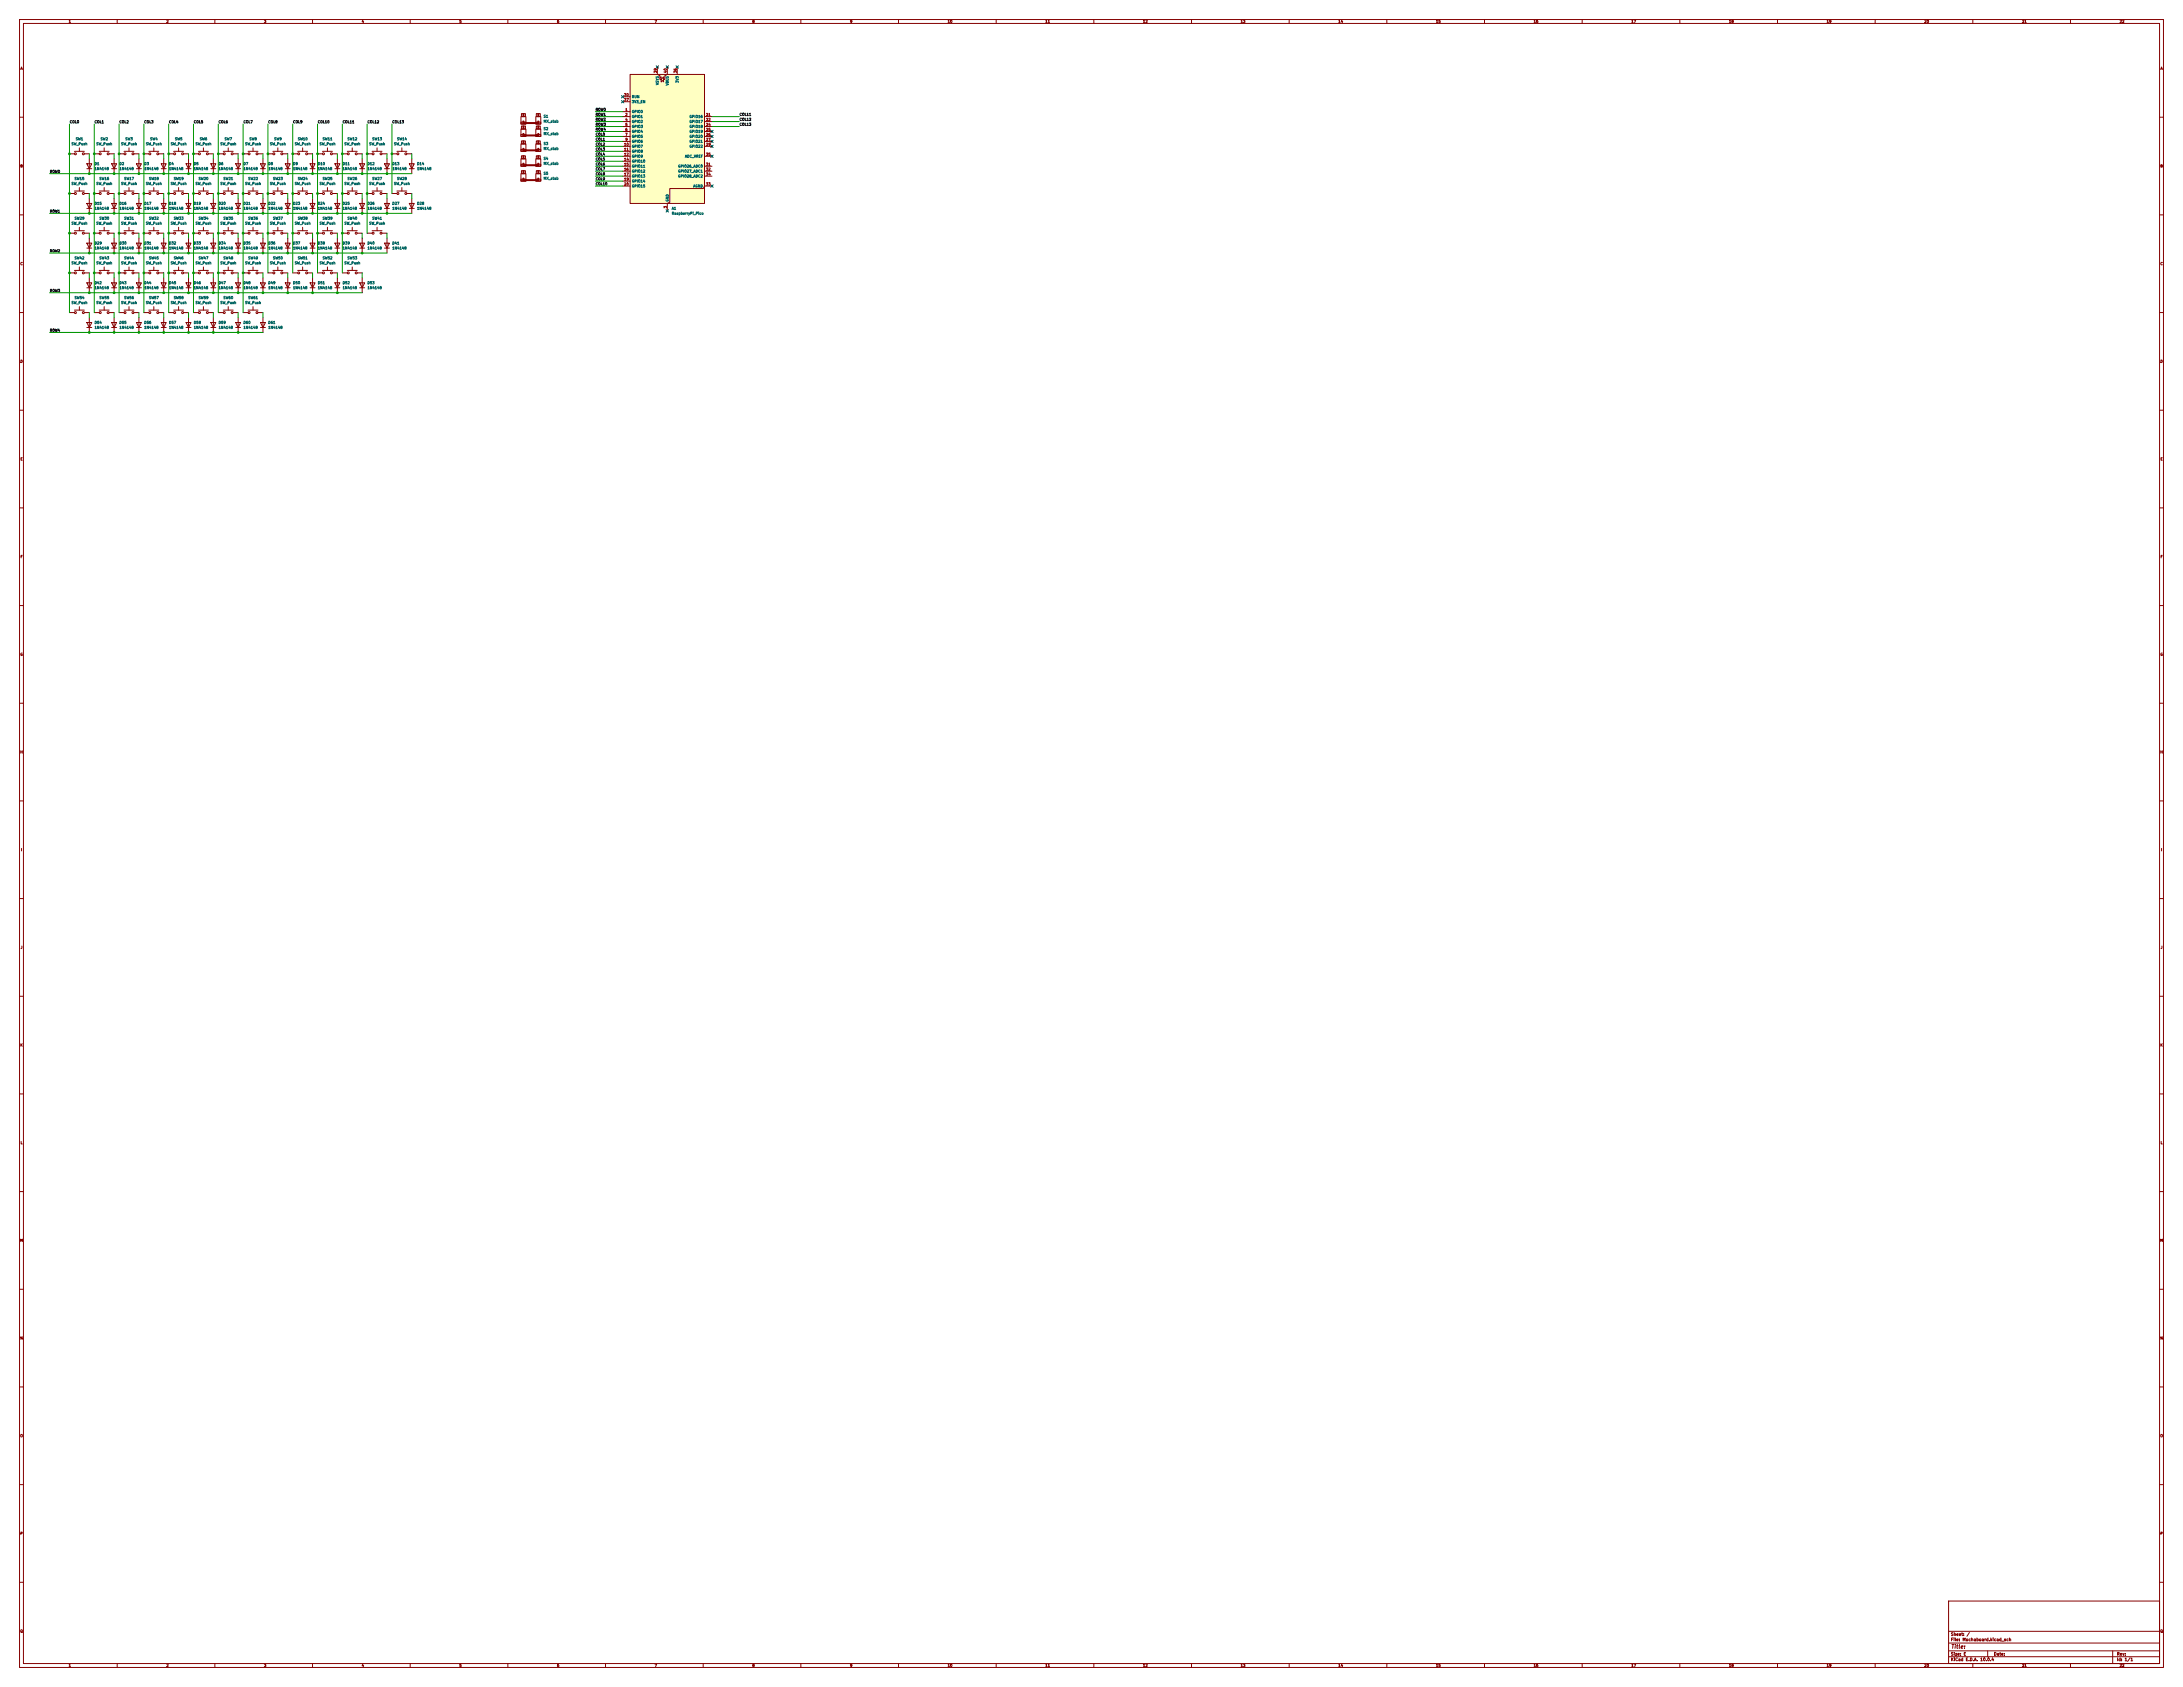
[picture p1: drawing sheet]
<svg xmlns="http://www.w3.org/2000/svg" width="1118mm" height="864mm" viewBox="0 0 1118 864" stroke-linecap="round" stroke-linejoin="round" font-family="sans-serif">
<defs><g id="words">
<text font-size="2" fill="#840000" x="999" y="844">Title:</text>
<g font-size="1.5" fill="#840000">
<text x="999" y="838">Sheet: /</text>
<text x="999" y="840">File: Mochaboard.kicad_sch</text>
<text x="999" y="851">KiCad E.D.A. 10.0.4</text>
<text x="999" y="848">Size: E</text>
<text x="1021" y="848">Date:</text>
<text x="1084" y="848">Rev:</text>
<text x="1084" y="851">Id: 1/1</text>
</g>
<g font-size="1.3" fill="#840000">
<text x="35" y="12">1</text>
<text x="85" y="12">2</text>
<text x="135" y="12">3</text>
<text x="185" y="12">4</text>
<text x="235" y="12">5</text>
<text x="285" y="12">6</text>
<text x="335" y="12">7</text>
<text x="385" y="12">8</text>
<text x="435" y="12">9</text>
<text x="485" y="12">10</text>
<text x="535" y="12">11</text>
<text x="585" y="12">12</text>
<text x="635" y="12">13</text>
<text x="685" y="12">14</text>
<text x="735" y="12">15</text>
<text x="785" y="12">16</text>
<text x="835" y="12">17</text>
<text x="885" y="12">18</text>
<text x="935" y="12">19</text>
<text x="985" y="12">20</text>
<text x="1035" y="12">21</text>
<text x="1085" y="12">22</text>
<text x="10" y="36">A</text>
<text x="1106" y="36">A</text>
<text x="10" y="86">B</text>
<text x="1106" y="86">B</text>
<text x="10" y="136">C</text>
<text x="1106" y="136">C</text>
<text x="10" y="186">D</text>
<text x="1106" y="186">D</text>
<text x="10" y="236">E</text>
<text x="1106" y="236">E</text>
<text x="10" y="286">F</text>
<text x="1106" y="286">F</text>
<text x="10" y="336">G</text>
<text x="1106" y="336">G</text>
<text x="10" y="386">H</text>
<text x="1106" y="386">H</text>
<text x="11" y="436">I</text>
<text x="1106" y="436">I</text>
<text x="10" y="486">J</text>
<text x="1106" y="486">J</text>
<text x="10" y="536">K</text>
<text x="1106" y="536">K</text>
<text x="10" y="586">L</text>
<text x="1106" y="586">L</text>
<text x="10" y="636">M</text>
<text x="1106" y="636">M</text>
<text x="10" y="686">N</text>
<text x="1106" y="686">N</text>
<text x="10" y="736">O</text>
<text x="1106" y="736">O</text>
<text x="10" y="786">P</text>
<text x="1106" y="786">P</text>
<text x="10" y="836">Q</text>
<text x="1106" y="836">Q</text>
<text x="35" y="854">1</text>
<text x="85" y="854">2</text>
<text x="135" y="854">3</text>
<text x="185" y="854">4</text>
<text x="235" y="854">5</text>
<text x="285" y="854">6</text>
<text x="335" y="854">7</text>
<text x="385" y="854">8</text>
<text x="435" y="854">9</text>
<text x="485" y="854">10</text>
<text x="535" y="854">11</text>
<text x="585" y="854">12</text>
<text x="635" y="854">13</text>
<text x="685" y="854">14</text>
<text x="735" y="854">15</text>
<text x="785" y="854">16</text>
<text x="835" y="854">17</text>
<text x="885" y="854">18</text>
<text x="935" y="854">19</text>
<text x="985" y="854">20</text>
<text x="1035" y="854">21</text>
<text x="1085" y="854">22</text>
</g>
<g font-size="1.3" fill="#a90000">
<text x="337" y="38" transform="rotate(-90 337 38)">39</text>
<text x="342" y="38" transform="rotate(-90 342 38)">40</text>
<text x="347" y="38" transform="rotate(-90 347 38)">36</text>
<text x="319" y="50">30</text>
<text x="319" y="52">37</text>
<text x="320" y="57">1</text>
<text x="320" y="60">2</text>
<text x="361" y="60">21</text>
<text x="320" y="62">4</text>
<text x="320" y="65">5</text>
<text x="361" y="62">22</text>
<text x="361" y="65">24</text>
<text x="320" y="67">6</text>
<text x="320" y="70">7</text>
<text x="361" y="67">25</text>
<text x="361" y="70">26</text>
<text x="319" y="75">10</text>
<text x="319" y="77">11</text>
<text x="320" y="72">9</text>
<text x="361" y="72">27</text>
<text x="361" y="75">29</text>
<text x="319" y="80">12</text>
<text x="319" y="83">14</text>
<text x="361" y="80">35</text>
<text x="319" y="85">15</text>
<text x="319" y="88">16</text>
<text x="361" y="85">31</text>
<text x="361" y="88">32</text>
<text x="319" y="90">17</text>
<text x="319" y="93">19</text>
<text x="319" y="95">20</text>
<text x="361" y="95">33</text>
<text x="361" y="90">34</text>
<text x="342" y="107" transform="rotate(-90 342 107)">3</text>
</g>
<g font-size="1.3" fill="#006464">
<text x="338" y="44" transform="rotate(-90 338 44)">VSYS</text>
<text x="343" y="44" transform="rotate(-90 343 44)">VBUS</text>
<text x="348" y="43" transform="rotate(-90 348 43)">3V3</text>
<text x="323" y="51">RUN</text>
<text x="323" y="53">3V3_EN</text>
<text x="323" y="58">GPIO0</text>
<text x="278" y="63">MX_stab</text>
<text x="278" y="61">S1</text>
<text x="323" y="61">GPIO1</text>
<text x="323" y="63">GPIO2</text>
<text x="323" y="66">GPIO3</text>
<text x="353" y="61">GPIO16</text>
<text x="353" y="63">GPIO17</text>
<text x="353" y="66">GPIO18</text>
<text x="278" y="69">MX_stab</text>
<text x="278" y="67">S2</text>
<text x="323" y="68">GPIO4</text>
<text x="323" y="71">GPIO5</text>
<text x="353" y="68">GPIO19</text>
<text x="353" y="71">GPIO20</text>
<text x="36" y="75">SW_Push</text>
<text x="39" y="72">SW1</text>
<text x="49" y="75">SW_Push</text>
<text x="51" y="72">SW2</text>
<text x="62" y="75">SW_Push</text>
<text x="64" y="72">SW3</text>
<text x="75" y="75">SW_Push</text>
<text x="77" y="72">SW4</text>
<text x="87" y="75">SW_Push</text>
<text x="89" y="72">SW5</text>
<text x="100" y="75">SW_Push</text>
<text x="102" y="72">SW6</text>
<text x="113" y="75">SW_Push</text>
<text x="115" y="72">SW7</text>
<text x="125" y="75">SW_Push</text>
<text x="128" y="72">SW8</text>
<text x="138" y="75">SW_Push</text>
<text x="140" y="72">SW9</text>
<text x="151" y="75">SW_Push</text>
<text x="152" y="72">SW10</text>
<text x="163" y="75">SW_Push</text>
<text x="165" y="72">SW11</text>
<text x="176" y="75">SW_Push</text>
<text x="178" y="72">SW12</text>
<text x="189" y="75">SW_Push</text>
<text x="190" y="72">SW13</text>
<text x="202" y="75">SW_Push</text>
<text x="203" y="72">SW14</text>
<text x="278" y="77">MX_stab</text>
<text x="278" y="75">S3</text>
<text x="323" y="73">GPIO6</text>
<text x="323" y="76">GPIO7</text>
<text x="353" y="73">GPIO21</text>
<text x="353" y="76">GPIO22</text>
<text x="278" y="82">S4</text>
<text x="323" y="78">GPIO8</text>
<text x="323" y="81">GPIO9</text>
<text x="323" y="84">GPIO10</text>
<text x="351" y="81">ADC_VREF</text>
<text x="48" y="85">D1</text>
<text x="48" y="87">1N4148</text>
<text x="61" y="85">D2</text>
<text x="61" y="87">1N4148</text>
<text x="74" y="85">D3</text>
<text x="74" y="87">1N4148</text>
<text x="86" y="85">D4</text>
<text x="86" y="87">1N4148</text>
<text x="99" y="85">D5</text>
<text x="99" y="87">1N4148</text>
<text x="112" y="85">D6</text>
<text x="112" y="87">1N4148</text>
<text x="124" y="85">D7</text>
<text x="124" y="87">1N4148</text>
<text x="137" y="85">D8</text>
<text x="137" y="87">1N4148</text>
<text x="150" y="85">D9</text>
<text x="150" y="87">1N4148</text>
<text x="163" y="85">D10</text>
<text x="163" y="87">1N4148</text>
<text x="175" y="85">D11</text>
<text x="175" y="87">1N4148</text>
<text x="188" y="85">D12</text>
<text x="188" y="87">1N4148</text>
<text x="201" y="85">D13</text>
<text x="201" y="87">1N4148</text>
<text x="213" y="85">D14</text>
<text x="213" y="87">1N4148</text>
<text x="278" y="85">MX_stab</text>
<text x="278" y="90">S5</text>
<text x="323" y="86">GPIO11</text>
<text x="323" y="89">GPIO12</text>
<text x="347" y="86">GPIO26_ADC0</text>
<text x="347" y="89">GPIO27_ADC1</text>
<text x="36" y="95">SW_Push</text>
<text x="38" y="92">SW15</text>
<text x="49" y="95">SW_Push</text>
<text x="51" y="92">SW16</text>
<text x="62" y="95">SW_Push</text>
<text x="63" y="92">SW17</text>
<text x="75" y="95">SW_Push</text>
<text x="76" y="92">SW18</text>
<text x="87" y="95">SW_Push</text>
<text x="89" y="92">SW19</text>
<text x="100" y="95">SW_Push</text>
<text x="101" y="92">SW20</text>
<text x="113" y="95">SW_Push</text>
<text x="114" y="92">SW21</text>
<text x="125" y="95">SW_Push</text>
<text x="127" y="92">SW22</text>
<text x="138" y="95">SW_Push</text>
<text x="140" y="92">SW23</text>
<text x="151" y="95">SW_Push</text>
<text x="152" y="92">SW24</text>
<text x="163" y="95">SW_Push</text>
<text x="165" y="92">SW25</text>
<text x="176" y="95">SW_Push</text>
<text x="178" y="92">SW26</text>
<text x="189" y="95">SW_Push</text>
<text x="190" y="92">SW27</text>
<text x="202" y="95">SW_Push</text>
<text x="203" y="92">SW28</text>
<text x="278" y="92">MX_stab</text>
<text x="323" y="91">GPIO13</text>
<text x="323" y="94">GPIO14</text>
<text x="347" y="91">GPIO28_ADC2</text>
<text x="323" y="96">GPIO15</text>
<text x="355" y="96">AGND</text>
<text x="48" y="105">D15</text>
<text x="48" y="108">1N4148</text>
<text x="61" y="105">D16</text>
<text x="61" y="108">1N4148</text>
<text x="74" y="105">D17</text>
<text x="74" y="108">1N4148</text>
<text x="86" y="105">D18</text>
<text x="86" y="108">1N4148</text>
<text x="99" y="105">D19</text>
<text x="99" y="108">1N4148</text>
<text x="112" y="105">D20</text>
<text x="112" y="108">1N4148</text>
<text x="124" y="105">D21</text>
<text x="124" y="108">1N4148</text>
<text x="137" y="105">D22</text>
<text x="137" y="108">1N4148</text>
<text x="150" y="105">D23</text>
<text x="150" y="108">1N4148</text>
<text x="163" y="105">D24</text>
<text x="163" y="108">1N4148</text>
<text x="175" y="105">D25</text>
<text x="175" y="108">1N4148</text>
<text x="188" y="105">D26</text>
<text x="188" y="108">1N4148</text>
<text x="201" y="105">D27</text>
<text x="201" y="108">1N4148</text>
<text x="213" y="105">D28</text>
<text x="213" y="108">1N4148</text>
<text x="343" y="103" transform="rotate(-90 343 103)">GND</text>
<text x="344" y="108">A1</text>
<text x="38" y="113">SW29</text>
<text x="51" y="113">SW30</text>
<text x="63" y="113">SW31</text>
<text x="76" y="113">SW32</text>
<text x="89" y="113">SW33</text>
<text x="101" y="113">SW34</text>
<text x="114" y="113">SW35</text>
<text x="127" y="113">SW36</text>
<text x="140" y="113">SW37</text>
<text x="152" y="113">SW38</text>
<text x="165" y="113">SW39</text>
<text x="178" y="113">SW40</text>
<text x="190" y="113">SW41</text>
<text x="344" y="110">RaspberryPi_Pico</text>
<text x="36" y="115">SW_Push</text>
<text x="49" y="115">SW_Push</text>
<text x="62" y="115">SW_Push</text>
<text x="75" y="115">SW_Push</text>
<text x="87" y="115">SW_Push</text>
<text x="100" y="115">SW_Push</text>
<text x="113" y="115">SW_Push</text>
<text x="125" y="115">SW_Push</text>
<text x="138" y="115">SW_Push</text>
<text x="151" y="115">SW_Push</text>
<text x="163" y="115">SW_Push</text>
<text x="176" y="115">SW_Push</text>
<text x="189" y="115">SW_Push</text>
<text x="48" y="125">D29</text>
<text x="61" y="125">D30</text>
<text x="74" y="125">D31</text>
<text x="86" y="125">D32</text>
<text x="99" y="125">D33</text>
<text x="112" y="125">D34</text>
<text x="124" y="125">D35</text>
<text x="137" y="125">D36</text>
<text x="150" y="125">D37</text>
<text x="163" y="125">D38</text>
<text x="175" y="125">D39</text>
<text x="188" y="125">D40</text>
<text x="201" y="125">D41</text>
<text x="48" y="128">1N4148</text>
<text x="61" y="128">1N4148</text>
<text x="74" y="128">1N4148</text>
<text x="86" y="128">1N4148</text>
<text x="99" y="128">1N4148</text>
<text x="112" y="128">1N4148</text>
<text x="124" y="128">1N4148</text>
<text x="137" y="128">1N4148</text>
<text x="150" y="128">1N4148</text>
<text x="163" y="128">1N4148</text>
<text x="175" y="128">1N4148</text>
<text x="188" y="128">1N4148</text>
<text x="201" y="128">1N4148</text>
<text x="36" y="136">SW_Push</text>
<text x="38" y="133">SW42</text>
<text x="49" y="136">SW_Push</text>
<text x="51" y="133">SW43</text>
<text x="62" y="136">SW_Push</text>
<text x="63" y="133">SW44</text>
<text x="75" y="136">SW_Push</text>
<text x="76" y="133">SW45</text>
<text x="87" y="136">SW_Push</text>
<text x="89" y="133">SW46</text>
<text x="100" y="136">SW_Push</text>
<text x="101" y="133">SW47</text>
<text x="113" y="136">SW_Push</text>
<text x="114" y="133">SW48</text>
<text x="125" y="136">SW_Push</text>
<text x="127" y="133">SW49</text>
<text x="138" y="136">SW_Push</text>
<text x="140" y="133">SW50</text>
<text x="151" y="136">SW_Push</text>
<text x="152" y="133">SW51</text>
<text x="163" y="136">SW_Push</text>
<text x="165" y="133">SW52</text>
<text x="176" y="136">SW_Push</text>
<text x="178" y="133">SW53</text>
<text x="48" y="146">D42</text>
<text x="48" y="148">1N4148</text>
<text x="61" y="146">D43</text>
<text x="61" y="148">1N4148</text>
<text x="74" y="146">D44</text>
<text x="74" y="148">1N4148</text>
<text x="86" y="146">D45</text>
<text x="86" y="148">1N4148</text>
<text x="99" y="146">D46</text>
<text x="99" y="148">1N4148</text>
<text x="112" y="146">D47</text>
<text x="112" y="148">1N4148</text>
<text x="124" y="146">D48</text>
<text x="124" y="148">1N4148</text>
<text x="137" y="146">D49</text>
<text x="137" y="148">1N4148</text>
<text x="150" y="146">D50</text>
<text x="150" y="148">1N4148</text>
<text x="163" y="146">D51</text>
<text x="163" y="148">1N4148</text>
<text x="175" y="146">D52</text>
<text x="175" y="148">1N4148</text>
<text x="188" y="146">D53</text>
<text x="188" y="148">1N4148</text>
<text x="36" y="156">SW_Push</text>
<text x="38" y="153">SW54</text>
<text x="49" y="156">SW_Push</text>
<text x="51" y="153">SW55</text>
<text x="62" y="156">SW_Push</text>
<text x="63" y="153">SW56</text>
<text x="75" y="156">SW_Push</text>
<text x="76" y="153">SW57</text>
<text x="87" y="156">SW_Push</text>
<text x="89" y="153">SW58</text>
<text x="100" y="156">SW_Push</text>
<text x="101" y="153">SW59</text>
<text x="113" y="156">SW_Push</text>
<text x="114" y="153">SW60</text>
<text x="125" y="156">SW_Push</text>
<text x="127" y="153">SW61</text>
<text x="48" y="166">D54</text>
<text x="61" y="166">D55</text>
<text x="74" y="166">D56</text>
<text x="86" y="166">D57</text>
<text x="99" y="166">D58</text>
<text x="112" y="166">D59</text>
<text x="124" y="166">D60</text>
<text x="137" y="166">D61</text>
<text x="48" y="169">1N4148</text>
<text x="61" y="169">1N4148</text>
<text x="74" y="169">1N4148</text>
<text x="86" y="169">1N4148</text>
<text x="99" y="169">1N4148</text>
<text x="112" y="169">1N4148</text>
<text x="124" y="169">1N4148</text>
<text x="137" y="169">1N4148</text>
</g>
<g font-size="1.3" fill="#0f0f0f">
<text x="305" y="57">ROW0</text>
<text x="305" y="60">ROW1</text>
<text x="378" y="60">COL11</text>
<text x="36" y="63">COL0</text>
<text x="48" y="63">COL1</text>
<text x="61" y="63">COL2</text>
<text x="74" y="63">COL3</text>
<text x="86" y="63">COL4</text>
<text x="99" y="63">COL5</text>
<text x="112" y="63">COL6</text>
<text x="124" y="63">COL7</text>
<text x="137" y="63">COL8</text>
<text x="150" y="63">COL9</text>
<text x="163" y="63">COL10</text>
<text x="175" y="63">COL11</text>
<text x="188" y="63">COL12</text>
<text x="201" y="63">COL13</text>
<text x="305" y="65">ROW3</text>
<text x="305" y="62">ROW2</text>
<text x="378" y="62">COL12</text>
<text x="378" y="65">COL13</text>
<text x="305" y="70">COL0</text>
<text x="305" y="67">ROW4</text>
<text x="305" y="77">COL3</text>
<text x="305" y="72">COL1</text>
<text x="305" y="75">COL2</text>
<text x="305" y="80">COL4</text>
<text x="305" y="82">COL5</text>
<text x="25" y="89">ROW0</text>
<text x="305" y="85">COL6</text>
<text x="305" y="88">COL7</text>
<text x="305" y="93">COL9</text>
<text x="305" y="90">COL8</text>
<text x="305" y="95">COL10</text>
<text x="25" y="109">ROW1</text>
<text x="25" y="129">ROW2</text>
<text x="25" y="150">ROW3</text>
<text x="25" y="170">ROW4</text>
</g>
</g></defs>
<g fill="none" stroke="#840000" stroke-width=".51">
<path d="M10 10h1098v844h-1098zM12 12h1094v840h-1094zM60 10v2M110 10v2M160 10v2M210 10v2M260 10v2M310 10v2M360 10v2M410 10v2M460 10v2M510 10v2"/>
<path d="M560 10v2M610 10v2M660 10v2M710 10v2M760 10v2M810 10v2M860 10v2M910 10v2M960 10v2M1010 10v2M1060 10v2M10 60h2"/>
<path d="M36 79h2M38 77h5M41 76v1M43 79h3M48 79h3M51 77h5M53 76v1M56 79h2M61 79h2M63 77h6M66 76v1M69 79h2"/>
<path d="M86 79h3M89 77h5M91 76v1M94 79h3M99 79h3M102 77h5M104 76v1M107 79h2M112 79h2M114 77h5M117 76v1M119 79h3"/>
<path d="M124 79h3M127 77h5M130 76v1M132 79h3M150 79h2M152 77h5M155 76v1M157 79h3M163 79h2M165 77h5M168 76v1M170 79h3"/>
<path d="M1106 60h2M36 99h2M38 98h5M41 96v2M43 99h3M44 84h3l-1 2zM44 86h3M46 81v8M48 99h3M51 98h5M53 96v2M56 99h2"/>
<path d="M57 84h3l-2 2zM57 86h3M58 81v8M61 99h2M63 98h6M66 96v2M69 99h2M74 99h2M76 98h5M79 96v2M81 99h3M108 84h2l-1 2z"/>
<path d="M108 86h2M109 81v8M112 99h2M114 98h5M117 96v2M119 99h3M121 84h2l-1 2zM121 86h2M122 81v8M124 99h3M127 98h5M130 96v2"/>
<path d="M132 99h3M133 84h3l-1 2zM133 86h3M135 81v8M146 84h3l-2 2zM146 86h3M147 81v8M159 84h2l-1 2zM159 86h2M160 81v8M163 99h2M165 98h5"/>
<path d="M168 96v2M170 99h3M267 89h2v4h-2zM267 92h2v1h-2zM267 87h2v2h-2zM268 87v2zM268 92h8h-8zM268 91v1zM274 89h3v4h-3zM274 92h3v1h-3zM275 87h2v2h-2zM275 87h1v2h-1z"/>
<path d="M275 91h1v1h-1zM10 110h2M44 104h3l-1 3zM44 107h3M46 102v7M57 104h3l-2 3zM57 107h3M58 102v7M83 104h2l-1 3zM83 107h2M84 102v7M86 119h3"/>
<path d="M89 118h5M91 116v2M94 119h3M99 119h3M102 118h5M104 116v2M107 119h2M108 104h2l-1 3zM108 107h2M109 102v7M112 119h2M114 118h5"/>
<path d="M117 116v2M119 119h3M121 104h2l-1 3zM121 107h2M122 102v7M124 119h3M127 118h5M130 116v2M132 119h3M133 104h3l-1 3zM133 107h3M135 102v7"/>
<path d="M159 104h2l-1 3zM159 107h2M160 102v7M1106 110h2M83 124h2l-1 3zM83 127h2M84 122v8M95 124h3l-1 3zM95 127h3M97 122v8M99 140h3M102 138h5"/>
<path d="M104 137v1M107 140h2M108 124h2l-1 3zM108 127h2M109 122v8M112 140h2M114 138h5M117 137v1M119 140h3M121 124h2l-1 3zM121 127h2M122 122v8"/>
<path d="M124 140h3M127 138h5M130 137v1M132 140h3M133 124h3l-1 3zM133 127h3M135 122v8M146 124h3l-2 3zM146 127h3M147 122v8M159 124h2l-1 3zM159 127h2"/>
<path d="M160 122v8M163 140h2M165 138h5M168 137v1M170 140h3M38 159h5M41 157v2M51 159h5M53 157v2M63 159h6M66 157v2M76 159h5"/>
<path d="M79 157v2M10 160h2M36 160h2M43 160h3M44 165h3l-1 3zM44 168h3M46 163v7M48 160h3M56 160h2M57 165h3l-2 3zM57 168h3M58 163v7"/>
<path d="M61 160h2M69 160h2M70 165h2l-1 3zM70 168h2M71 163v7M74 160h2M81 160h3M1106 160h2M10 210h2M1106 210h2M10 260h2M1106 260h2"/>
<path d="M10 310h2M1106 310h2M10 360h2M1106 360h2M10 410h2M1106 410h2M10 460h2M1106 460h2M10 510h2M1106 510h2M10 560h2M1106 560h2"/>
<path d="M10 610h2M1106 610h2M10 660h2M1106 660h2M10 710h2M1106 710h2M10 760h2M1106 760h2M10 810h2M998 820h108v32h-108zM1106 810h2M998 835h108"/>
<path d="M60 852v2M110 852v2M160 852v2M210 852v2M260 852v2M310 852v2M360 852v2M410 852v2M460 852v2M510 852v2M560 852v2M610 852v2"/>
<path d="M660 852v2M710 852v2M760 852v2M810 852v2M860 852v2M910 852v2M960 852v2M998 848h108M998 845h108M998 841h108M1010 852v2M1018 845v3"/>
<path d="M1060 852v2M1082 845v7"/>
<circle cx="39" cy="79" r=".5"/>
<circle cx="43" cy="79" r=".5"/>
<circle cx="51" cy="79" r=".5"/>
<circle cx="55" cy="79" r=".5"/>
<circle cx="64" cy="79" r=".5"/>
<circle cx="68" cy="79" r=".5"/>
<circle cx="89" cy="79" r=".5"/>
<circle cx="93" cy="79" r=".5"/>
<circle cx="102" cy="79" r=".5"/>
<circle cx="106" cy="79" r=".5"/>
<circle cx="115" cy="79" r=".5"/>
<circle cx="119" cy="79" r=".5"/>
<circle cx="128" cy="79" r=".5"/>
<circle cx="132" cy="79" r=".5"/>
<circle cx="153" cy="79" r=".5"/>
<circle cx="157" cy="79" r=".5"/>
<circle cx="166" cy="79" r=".5"/>
<circle cx="170" cy="79" r=".5"/>
<circle cx="39" cy="99" r=".5"/>
<circle cx="43" cy="99" r=".5"/>
<circle cx="51" cy="99" r=".5"/>
<circle cx="55" cy="99" r=".5"/>
<circle cx="64" cy="99" r=".5"/>
<circle cx="68" cy="99" r=".5"/>
<circle cx="77" cy="99" r=".5"/>
<circle cx="81" cy="99" r=".5"/>
<circle cx="115" cy="99" r=".5"/>
<circle cx="119" cy="99" r=".5"/>
<circle cx="128" cy="99" r=".5"/>
<circle cx="132" cy="99" r=".5"/>
<circle cx="166" cy="99" r=".5"/>
<circle cx="170" cy="99" r=".5"/>
<circle cx="89" cy="119" r=".5"/>
<circle cx="93" cy="119" r=".5"/>
<circle cx="102" cy="119" r=".5"/>
<circle cx="106" cy="119" r=".5"/>
<circle cx="115" cy="119" r=".5"/>
<circle cx="119" cy="119" r=".5"/>
<circle cx="128" cy="119" r=".5"/>
<circle cx="132" cy="119" r=".5"/>
<circle cx="102" cy="140" r=".5"/>
<circle cx="106" cy="140" r=".5"/>
<circle cx="115" cy="140" r=".5"/>
<circle cx="119" cy="140" r=".5"/>
<circle cx="128" cy="140" r=".5"/>
<circle cx="132" cy="140" r=".5"/>
<circle cx="166" cy="140" r=".5"/>
<circle cx="170" cy="140" r=".5"/>
<circle cx="39" cy="160" r=".5"/>
<circle cx="43" cy="160" r=".5"/>
<circle cx="51" cy="160" r=".5"/>
<circle cx="55" cy="160" r=".5"/>
<circle cx="64" cy="160" r=".5"/>
<circle cx="68" cy="160" r=".5"/>
<circle cx="77" cy="160" r=".5"/>
<circle cx="81" cy="160" r=".5"/>
</g>
<path d="M323 38h38v66h-38z" fill="#ffffc2"/>
<g fill="none" stroke="#840000" stroke-width=".51">
<path d="M323 38h38v66h-38zM337 34v4l1 1v2M338 40l1 2M342 34v4l-2 1v2M347 34v4M267 60h2v4h-2zM267 58h2v2h-2zM268 58v2zM274 60h3v4h-3zM275 58h2v2h-2zM275 58h1v2h-1zM319 57h4"/>
<path d="M319 60h4M319 50h4M319 52h4M338 41l2-2v3zM361 60h3M74 79h2M76 77h5M79 76v1M81 79h3M137 79h3M140 77h5M142 76v1"/>
<path d="M145 79h2M175 79h3M178 77h5M180 76v1M183 79h2M188 79h2M190 77h6M193 76v1M196 79h2M201 79h2M203 77h5M206 76v1"/>
<path d="M208 79h3M267 62h2v2h-2zM267 74h2v3h-2zM267 76h2v1h-2zM267 66h2v4h-2zM267 69h2v1h-2zM267 72h2v2h-2zM267 65h2v1h-2zM267 80h2v1h-2zM268 63h8h-8zM268 62v1zM268 72v2z"/>
<path d="M268 77h8h-8zM268 76v1zM268 65v1zM268 69h8v1h-8zM268 68v2zM268 80v1zM274 62h3v2h-3zM274 74h3v3h-3zM274 76h3v1h-3zM274 66h3v4h-3zM274 69h3v1h-3zM275 72h2v2h-2z"/>
<path d="M275 65h2v1h-2zM275 80h2v1h-2zM275 62h1v1h-1zM275 72h1v2h-1zM275 76h1v1h-1zM275 65h1v1h-1zM275 68h1v2h-1zM275 80h1v1h-1zM319 62h4M319 65h4M319 67h4M319 70h4"/>
<path d="M319 72h4M319 75h4M319 77h4M361 62h3M361 65h3M361 67h3M361 70h3M361 72h3M361 75h3M70 84h2l-1 2zM70 86h2M71 81v8"/>
<path d="M83 84h2l-1 2zM83 86h2M84 81v8M86 99h3M89 98h5M91 96v2M94 99h3M95 84h3l-1 2zM95 86h3M97 81v8M99 99h3M102 98h5"/>
<path d="M104 96v2M107 99h2M137 99h3M140 98h5M142 96v2M145 99h2M150 99h2M152 98h5M155 96v2M157 99h3M171 84h3l-1 2zM171 86h3"/>
<path d="M173 81v8M175 99h3M178 98h5M180 96v2M183 99h2M184 84h3l-2 2zM184 86h3M185 81v8M188 99h2M190 98h6M193 96v2M196 99h2"/>
<path d="M197 84h2l-1 2zM197 86h2M198 81v8M201 99h2M203 98h5M206 96v2M208 99h3M210 84h2l-1 2zM210 86h2M211 81v8M267 81h2v4h-2zM267 84h2v1h-2z"/>
<path d="M268 84h8v1h-8zM268 84v1zM274 81h3v4h-3zM274 84h3v1h-3zM275 84h1v1h-1zM319 80h4M319 83h4M319 85h4M319 88h4M319 90h4M319 93h4M319 95h4"/>
<path d="M361 80h3M361 85h3M361 88h3M361 90h3M364 95h-3l-1 2h-17v7h-1v4M36 119h2M38 118h5M41 116v2M43 119h3M48 119h3M51 118h5M53 116v2"/>
<path d="M56 119h2M61 119h2M63 118h6M66 116v2M69 119h2M70 104h2l-1 3zM70 107h2M71 102v7M74 119h2M76 118h5M79 116v2M81 119h3"/>
<path d="M95 104h3l-1 3zM95 107h3M97 102v7M137 119h3M140 118h5M142 116v2M145 119h2M146 104h3l-2 3zM146 107h3M147 102v7M150 119h2M152 118h5"/>
<path d="M155 116v2M157 119h3M163 119h2M165 118h5M168 116v2M170 119h3M171 104h3l-1 3zM171 107h3M173 102v7M175 119h3M178 118h5M180 116v2"/>
<path d="M183 119h2M184 104h3l-2 3zM184 107h3M185 102v7M188 119h2M190 118h6M193 116v2M196 119h2M197 104h2l-1 3zM197 107h2M198 102v7M210 104h2l-1 3z"/>
<path d="M210 107h2M211 102v7M36 140h2M38 138h5M41 137v1M43 140h3M44 124h3l-1 3zM44 127h3M46 122v8M48 140h3M51 138h5M53 137v1"/>
<path d="M56 140h2M57 124h3l-2 3zM57 127h3M58 122v8M61 140h2M63 138h6M66 137v1M69 140h2M70 124h2l-1 3zM70 127h2M71 122v8M74 140h2"/>
<path d="M76 138h5M79 137v1M81 140h3M86 140h3M89 138h5M91 137v1M94 140h3M137 140h3M140 138h5M142 137v1M145 140h2M150 140h2"/>
<path d="M152 138h5M155 137v1M157 140h3M171 124h3l-1 3zM171 127h3M173 122v8M175 140h3M178 138h5M180 137v1M183 140h2M184 124h3l-2 3zM184 127h3"/>
<path d="M185 122v8M197 124h2l-1 3zM197 127h2M198 122v8M44 145h3l-1 2zM44 147h3M46 142v8M57 145h3l-2 2zM57 147h3M58 142v8M70 145h2l-1 2zM70 147h2"/>
<path d="M71 142v8M83 145h2l-1 2zM83 147h2M84 142v8M89 159h5M91 157v2M95 145h3l-1 2zM95 147h3M97 142v8M102 159h5M104 157v2M108 145h2l-1 2z"/>
<path d="M108 147h2M109 142v8M114 159h5M117 157v2M121 145h2l-1 2zM121 147h2M122 142v8M127 159h5M130 157v2M133 145h3l-1 2zM133 147h3M135 142v8"/>
<path d="M146 145h3l-2 2zM146 147h3M147 142v8M159 145h2l-1 2zM159 147h2M160 142v8M171 145h3l-1 2zM171 147h3M173 142v8M184 145h3l-2 2zM184 147h3M185 142v8"/>
<path d="M83 165h2l-1 3zM83 168h2M84 163v7M86 160h3M94 160h3M95 165h3l-1 3zM95 168h3M97 163v7M99 160h3M107 160h2M108 165h2l-1 3zM108 168h2"/>
<path d="M109 163v7M112 160h2M119 160h3M121 165h2l-1 3zM121 168h2M122 163v7M124 160h3M132 160h3M133 165h3l-1 3zM133 168h3M135 163v7"/>
<circle cx="77" cy="79" r=".5"/>
<circle cx="81" cy="79" r=".5"/>
<circle cx="140" cy="79" r=".5"/>
<circle cx="144" cy="79" r=".5"/>
<circle cx="178" cy="79" r=".5"/>
<circle cx="182" cy="79" r=".5"/>
<circle cx="191" cy="79" r=".5"/>
<circle cx="195" cy="79" r=".5"/>
<circle cx="204" cy="79" r=".5"/>
<circle cx="208" cy="79" r=".5"/>
<circle cx="89" cy="99" r=".5"/>
<circle cx="93" cy="99" r=".5"/>
<circle cx="102" cy="99" r=".5"/>
<circle cx="106" cy="99" r=".5"/>
<circle cx="140" cy="99" r=".5"/>
<circle cx="144" cy="99" r=".5"/>
<circle cx="153" cy="99" r=".5"/>
<circle cx="157" cy="99" r=".5"/>
<circle cx="178" cy="99" r=".5"/>
<circle cx="182" cy="99" r=".5"/>
<circle cx="191" cy="99" r=".5"/>
<circle cx="195" cy="99" r=".5"/>
<circle cx="204" cy="99" r=".5"/>
<circle cx="208" cy="99" r=".5"/>
<circle cx="39" cy="119" r=".5"/>
<circle cx="43" cy="119" r=".5"/>
<circle cx="51" cy="119" r=".5"/>
<circle cx="55" cy="119" r=".5"/>
<circle cx="64" cy="119" r=".5"/>
<circle cx="68" cy="119" r=".5"/>
<circle cx="77" cy="119" r=".5"/>
<circle cx="81" cy="119" r=".5"/>
<circle cx="140" cy="119" r=".5"/>
<circle cx="144" cy="119" r=".5"/>
<circle cx="153" cy="119" r=".5"/>
<circle cx="157" cy="119" r=".5"/>
<circle cx="166" cy="119" r=".5"/>
<circle cx="170" cy="119" r=".5"/>
<circle cx="178" cy="119" r=".5"/>
<circle cx="182" cy="119" r=".5"/>
<circle cx="191" cy="119" r=".5"/>
<circle cx="195" cy="119" r=".5"/>
<circle cx="39" cy="140" r=".5"/>
<circle cx="43" cy="140" r=".5"/>
<circle cx="51" cy="140" r=".5"/>
<circle cx="55" cy="140" r=".5"/>
<circle cx="64" cy="140" r=".5"/>
<circle cx="68" cy="140" r=".5"/>
<circle cx="77" cy="140" r=".5"/>
<circle cx="81" cy="140" r=".5"/>
<circle cx="89" cy="140" r=".5"/>
<circle cx="93" cy="140" r=".5"/>
<circle cx="140" cy="140" r=".5"/>
<circle cx="144" cy="140" r=".5"/>
<circle cx="153" cy="140" r=".5"/>
<circle cx="157" cy="140" r=".5"/>
<circle cx="178" cy="140" r=".5"/>
<circle cx="182" cy="140" r=".5"/>
<circle cx="89" cy="160" r=".5"/>
<circle cx="93" cy="160" r=".5"/>
<circle cx="102" cy="160" r=".5"/>
<circle cx="106" cy="160" r=".5"/>
<circle cx="115" cy="160" r=".5"/>
<circle cx="119" cy="160" r=".5"/>
<circle cx="128" cy="160" r=".5"/>
<circle cx="132" cy="160" r=".5"/>
</g>
<g fill="none" stroke="#009600" stroke-width=".51">
<path d="M305 60h14M305 57h14M364 60h14M36 64v96M46 79v2M48 64v96M58 79v2M61 64v96M71 79v2M74 64v96M84 79v2M86 64v96"/>
<path d="M97 79v2M99 64v96M109 79v2M112 64v96M122 79v2M124 64v96M135 79v2M137 64v76M147 79v2M150 64v76M160 79v2M163 64v76"/>
<path d="M173 79v2M175 64v76M185 79v2M188 64v55M198 79v2M201 64v35M211 79v2M305 70h14M305 67h14M305 62h14M305 65h14M305 75h14"/>
<path d="M305 72h14M305 77h14M364 62h14M364 65h14M25 89h186M46 99v3M58 99v3M71 99v3M84 99v3M97 99v3M109 99v3M122 99v3"/>
<path d="M135 99v3M147 99v3M160 99v3M173 99v3M185 99v3M198 99v3M211 99v3M305 83h14M305 80h14M305 90h14M305 88h14M305 93h14"/>
<path d="M305 95h14M305 85h14M25 109h186M46 119v3M58 119v3M71 119v3M84 119v3M97 119v3M109 119v3M122 119v3M135 119v3M147 119v3"/>
<path d="M160 119v3M173 119v3M185 119v3M198 119v3M25 130h173M46 140v2M58 140v2M71 140v2M84 140v2M97 140v2M109 140v2M122 140v2"/>
<path d="M135 140v2M147 140v2M160 140v2M173 140v2M185 140v2M25 150h160M25 170h110M46 160v3M58 160v3M71 160v3M84 160v3M97 160v3"/>
<path d="M109 160v3M122 160v3M135 160v3"/>
</g>
<g fill="none" stroke="#000084" stroke-width=".51">
<path d="M336 34l1 1M337 34l-1 1M341 34l1 1M342 34l-1 1M346 34l1 1M347 34l-1 1M318 49l1 1M318 51l1 2M319 49l-1 1M319 51l-1 2M364 74l1 2M364 72l1 1"/>
<path d="M364 67l1 1M364 69l1 1M364 79l1 2M365 74l-1 2M365 72l-1 1M365 67l-1 1M365 69l-1 1M365 79l-1 2M364 95l1 1M365 95l-1 1M341 107l1 2M342 107l-1 2"/>
</g>
<g fill="#009600" stroke="#009600" stroke-width=".51">
<circle cx="122" cy="170" r=".5"/>
<circle cx="109" cy="150" r=".5"/>
<circle cx="109" cy="170" r=".5"/>
<circle cx="122" cy="150" r=".5"/>
<circle cx="135" cy="150" r=".5"/>
<circle cx="84" cy="150" r=".5"/>
<circle cx="97" cy="150" r=".5"/>
<circle cx="97" cy="170" r=".5"/>
<circle cx="46" cy="89" r=".5"/>
<circle cx="36" cy="79" r=".5"/>
<circle cx="84" cy="109" r=".5"/>
<circle cx="58" cy="109" r=".5"/>
<circle cx="71" cy="109" r=".5"/>
<circle cx="61" cy="119" r=".5"/>
<circle cx="36" cy="99" r=".5"/>
<circle cx="46" cy="109" r=".5"/>
<circle cx="36" cy="119" r=".5"/>
<circle cx="36" cy="140" r=".5"/>
<circle cx="46" cy="130" r=".5"/>
<circle cx="48" cy="140" r=".5"/>
<circle cx="48" cy="99" r=".5"/>
<circle cx="48" cy="119" r=".5"/>
<circle cx="71" cy="89" r=".5"/>
<circle cx="74" cy="119" r=".5"/>
<circle cx="61" cy="140" r=".5"/>
<circle cx="58" cy="130" r=".5"/>
<circle cx="71" cy="130" r=".5"/>
<circle cx="74" cy="140" r=".5"/>
<circle cx="84" cy="89" r=".5"/>
<circle cx="86" cy="99" r=".5"/>
<circle cx="109" cy="109" r=".5"/>
<circle cx="97" cy="109" r=".5"/>
<circle cx="74" cy="79" r=".5"/>
<circle cx="86" cy="79" r=".5"/>
<circle cx="99" cy="99" r=".5"/>
<circle cx="109" cy="89" r=".5"/>
<circle cx="99" cy="79" r=".5"/>
<circle cx="97" cy="89" r=".5"/>
<circle cx="74" cy="99" r=".5"/>
<circle cx="99" cy="119" r=".5"/>
<circle cx="86" cy="119" r=".5"/>
<circle cx="112" cy="79" r=".5"/>
<circle cx="135" cy="109" r=".5"/>
<circle cx="137" cy="99" r=".5"/>
<circle cx="137" cy="119" r=".5"/>
<circle cx="124" cy="79" r=".5"/>
<circle cx="135" cy="89" r=".5"/>
<circle cx="137" cy="79" r=".5"/>
<circle cx="124" cy="99" r=".5"/>
<circle cx="112" cy="119" r=".5"/>
<circle cx="112" cy="99" r=".5"/>
<circle cx="122" cy="89" r=".5"/>
<circle cx="61" cy="99" r=".5"/>
<circle cx="61" cy="79" r=".5"/>
<circle cx="58" cy="89" r=".5"/>
<circle cx="48" cy="79" r=".5"/>
<circle cx="109" cy="130" r=".5"/>
<circle cx="112" cy="140" r=".5"/>
<circle cx="99" cy="140" r=".5"/>
<circle cx="86" cy="140" r=".5"/>
<circle cx="122" cy="109" r=".5"/>
<circle cx="124" cy="119" r=".5"/>
<circle cx="124" cy="140" r=".5"/>
<circle cx="135" cy="130" r=".5"/>
<circle cx="122" cy="130" r=".5"/>
<circle cx="84" cy="130" r=".5"/>
<circle cx="97" cy="130" r=".5"/>
<circle cx="58" cy="170" r=".5"/>
<circle cx="46" cy="150" r=".5"/>
<circle cx="58" cy="150" r=".5"/>
<circle cx="46" cy="170" r=".5"/>
<circle cx="71" cy="170" r=".5"/>
<circle cx="84" cy="170" r=".5"/>
<circle cx="71" cy="150" r=".5"/>
<circle cx="160" cy="130" r=".5"/>
<circle cx="150" cy="119" r=".5"/>
<circle cx="147" cy="150" r=".5"/>
<circle cx="160" cy="150" r=".5"/>
<circle cx="173" cy="150" r=".5"/>
<circle cx="147" cy="109" r=".5"/>
<circle cx="163" cy="119" r=".5"/>
<circle cx="147" cy="130" r=".5"/>
<circle cx="198" cy="89" r=".5"/>
<circle cx="198" cy="109" r=".5"/>
<circle cx="175" cy="119" r=".5"/>
<circle cx="173" cy="109" r=".5"/>
<circle cx="185" cy="109" r=".5"/>
<circle cx="173" cy="130" r=".5"/>
<circle cx="185" cy="130" r=".5"/>
<circle cx="188" cy="99" r=".5"/>
<circle cx="175" cy="99" r=".5"/>
<circle cx="185" cy="89" r=".5"/>
<circle cx="173" cy="89" r=".5"/>
<circle cx="160" cy="109" r=".5"/>
<circle cx="150" cy="99" r=".5"/>
<circle cx="150" cy="79" r=".5"/>
<circle cx="163" cy="79" r=".5"/>
<circle cx="147" cy="89" r=".5"/>
<circle cx="163" cy="99" r=".5"/>
<circle cx="160" cy="89" r=".5"/>
<circle cx="201" cy="79" r=".5"/>
<circle cx="188" cy="79" r=".5"/>
<circle cx="175" cy="79" r=".5"/>
</g>
<use href="#words"/>
</svg>
